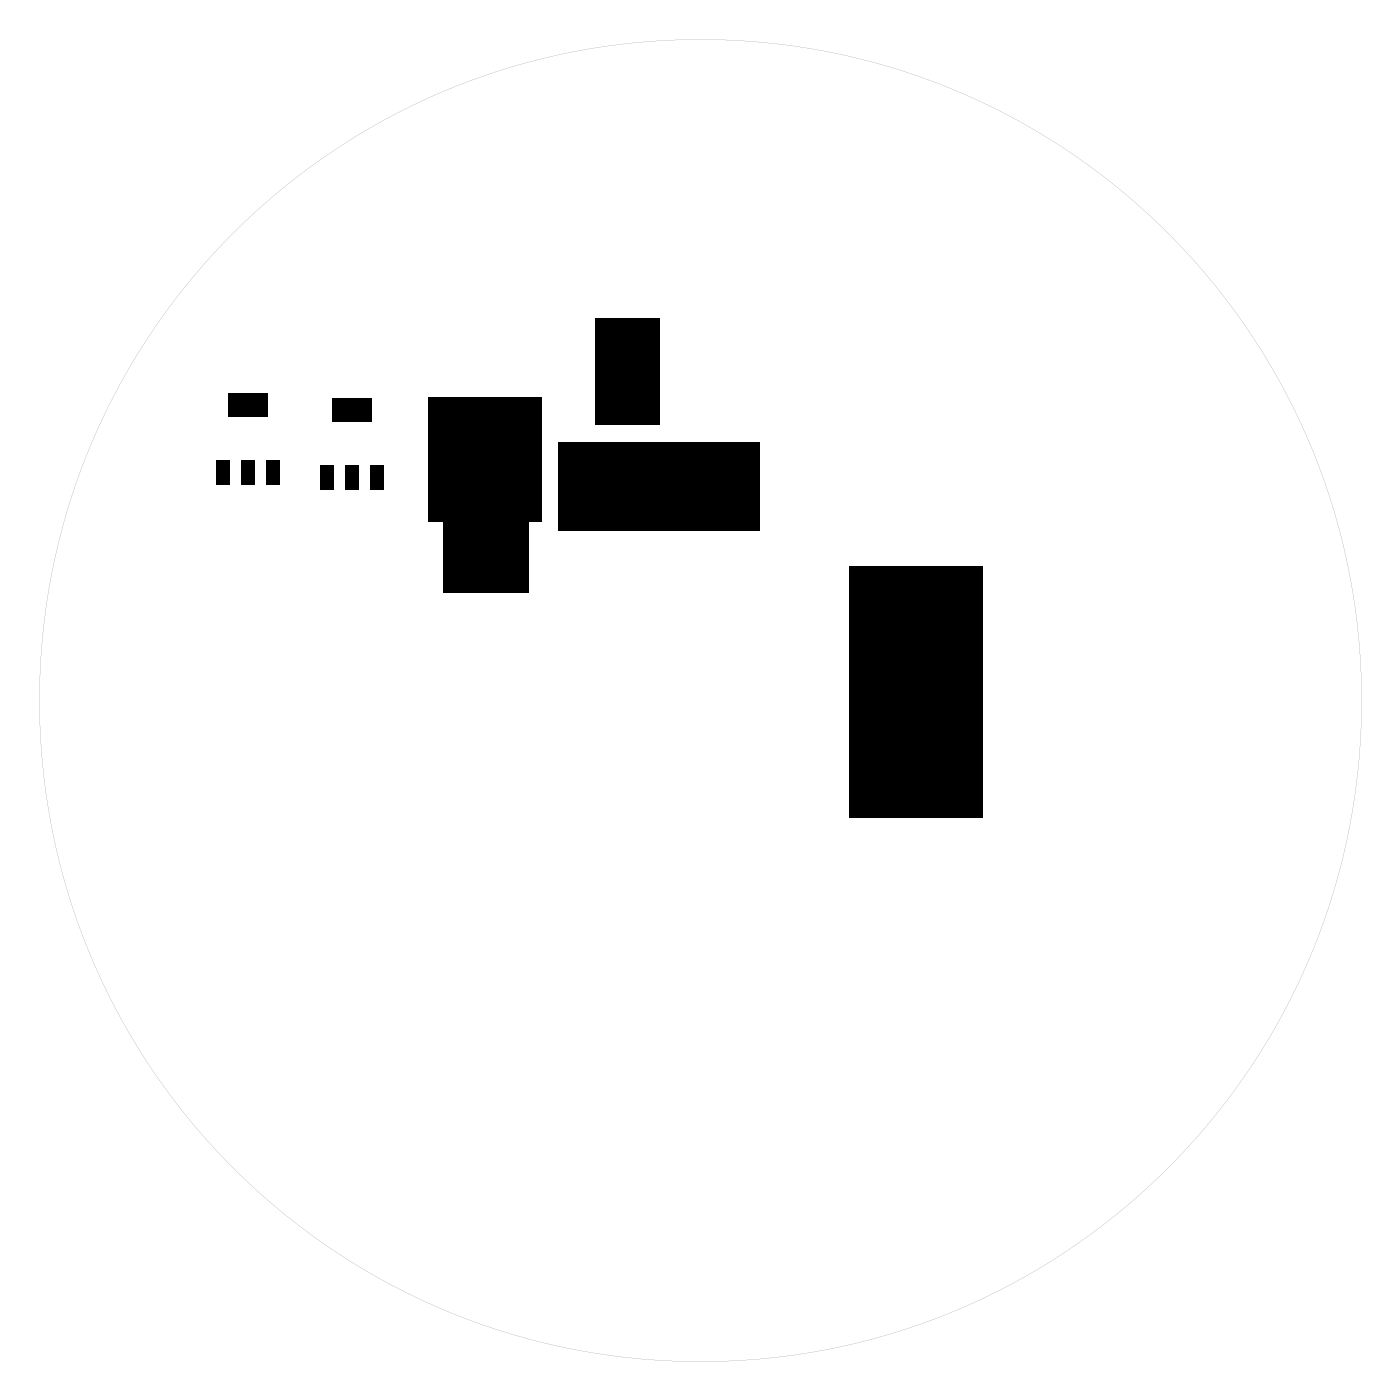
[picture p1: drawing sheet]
<svg xmlns="http://www.w3.org/2000/svg" width="129mm" height="129mm" viewBox="0 0 129 129" stroke-linecap="round" stroke-linejoin="round" font-family="sans-serif">
<g fill="#000">
<path d="M21 36.1h3.6v2.2h-3.6zM30.6 36.6h3.6v2.2h-3.6zM39.4 36.5h10.4v11.4h-10.4zM54.7 29.3h6v9.7h-6zM19.9 42.3h1.2v2.3h-1.2zM22.2 42.3h1.2v2.3h-1.2zM24.5 42.3h1.2v2.3h-1.2zM29.5 42.8h1.2v2.2h-1.2zM31.8 42.8h1.2v2.2h-1.2zM34.1 42.8h1.2v2.2h-1.2zM40.8 45.4h7.9v9.1h-7.9zM51.4 40.6h18.5v8.2h-18.5z"/>
<path d="M78 52.1h12.4v23.1h-12.4z"/>
<path d="M3.6 64.4a60.8 60.8 0 0 1 121.6 0 60.8 60.8 0 0 1-121.6 0zM3.6 64.4a60.8 60.8 0 0 0 121.6 0 60.8 60.8 0 0 0-121.6 0z"/>
</g>
</svg>
